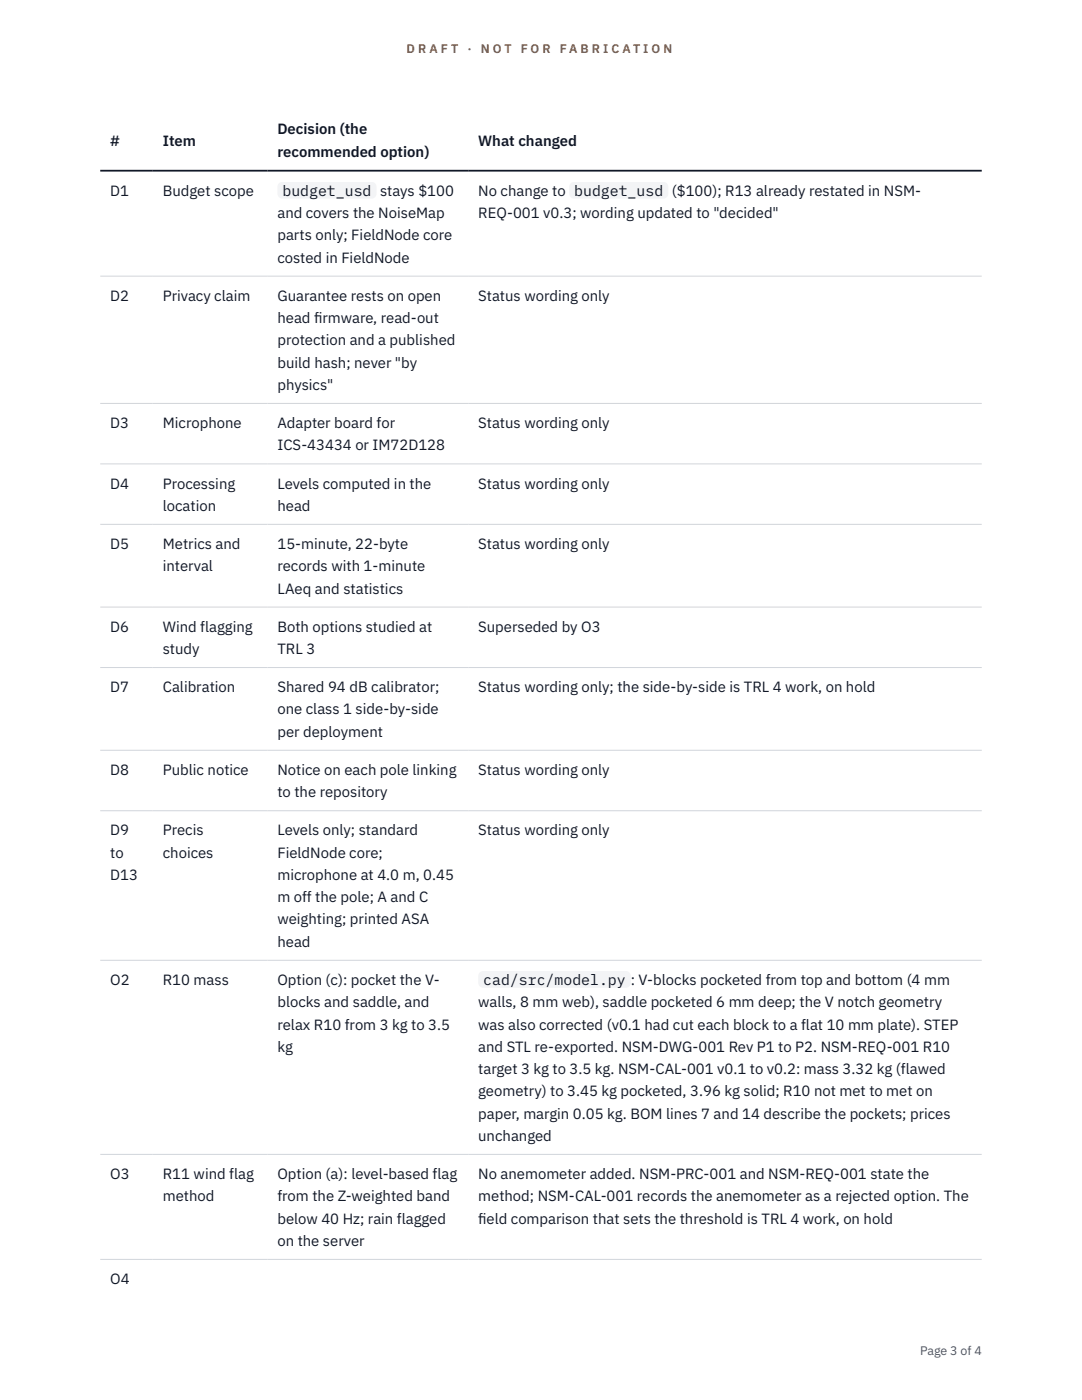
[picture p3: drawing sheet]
<svg xmlns="http://www.w3.org/2000/svg" width="216mm" height="279mm" viewBox="0 0 216 279" stroke-linecap="round" stroke-linejoin="round" font-family="sans-serif">
<defs><g id="words">
<g font-size="3" fill="#111827">
<text x="22" y="29.1">#</text>
<text x="32.5" y="29.1">Item</text>
<text x="55.4" y="26.8">Decision (the</text>
<text x="95.4" y="29.1">What changed</text>
<text x="55.4" y="31.3">recommended option)</text>
<text x="22" y="39.1">D1</text>
<text x="32.5" y="39.1">Budget scope</text>
<text x="56.4" y="39.1">budget_usd</text>
<text x="75.8" y="39.1">stays $100</text>
<text x="95.4" y="39.1">No change to</text>
<text x="114.6" y="39.1">budget_usd</text>
<text x="134.1" y="39.1">($100); R13 already restated in NSM-</text>
<text x="55.4" y="43.5">and covers the NoiseMap</text>
<text x="55.4" y="48">parts only; FieldNode core</text>
<text x="95.4" y="43.5">REQ-001 v0.3; wording updated to &quot;decided&quot;</text>
<text x="55.4" y="52.4">costed in FieldNode</text>
<text x="22" y="60">D2</text>
<text x="32.5" y="60">Privacy claim</text>
<text x="55.4" y="60">Guarantee rests on open</text>
<text x="55.4" y="64.5">head f</text>
<text x="62.7" y="64.5">irmware, read-out</text>
<text x="95.4" y="60">Status wording only</text>
<text x="55.4" y="68.9">protection and a published</text>
<text x="55.4" y="73.4">build hash; never &quot;by</text>
<text x="55.4" y="77.8">physics&quot;</text>
<text x="22" y="85.4">D3</text>
<text x="32.5" y="85.4">Microphone</text>
<text x="55.4" y="85.4">Adapter board for</text>
<text x="55.4" y="89.9">ICS-43434 or IM72D128</text>
<text x="95.4" y="85.4">Status wording only</text>
<text x="22" y="97.5">D4</text>
<text x="32.5" y="97.5">Processing</text>
<text x="32.5" y="101.9">location</text>
<text x="55.4" y="97.5">Levels computed in the</text>
<text x="55.4" y="101.9">head</text>
<text x="95.4" y="97.5">Status wording only</text>
<text x="22" y="109.6">D5</text>
<text x="32.5" y="109.6">Metrics and</text>
<text x="55.4" y="109.6">15-minute, 22-byte</text>
<text x="95.4" y="109.6">Status wording only</text>
<text x="32.5" y="114">interval</text>
<text x="55.4" y="114">records with 1-minute</text>
<text x="55.4" y="118.5">LAeq and statistics</text>
<text x="22" y="126.1">D6</text>
<text x="32.5" y="126.1">Wind flagging</text>
<text x="32.5" y="130.5">study</text>
<text x="55.4" y="126.1">Both options studied at</text>
<text x="55.4" y="130.5">TRL 3</text>
<text x="95.4" y="126.1">Superseded by O3</text>
<text x="22" y="138.1">D7</text>
<text x="32.5" y="138.1">Calibration</text>
<text x="55.4" y="138.1">Shared 94 dB calibrator;</text>
<text x="55.4" y="142.6">one class 1 side-by-side</text>
<text x="95.4" y="138.1">Status wording only; the side-by-side is TRL 4 work, on hold</text>
<text x="55.4" y="147">per deployment</text>
<text x="22" y="154.7">D8</text>
<text x="32.5" y="154.7">Public notice</text>
<text x="55.4" y="154.7">Notice on each pole linking</text>
<text x="95.4" y="154.7">Status wording only</text>
<text x="55.4" y="159.1">to the repository</text>
<text x="22" y="166.7">D9</text>
<text x="32.5" y="166.7">Precis</text>
<text x="55.4" y="166.7">Levels only; standard</text>
<text x="95.4" y="166.7">Status wording only</text>
<text x="22" y="171.2">to</text>
<text x="32.5" y="171.2">choices</text>
<text x="55.4" y="171.2">FieldNode core;</text>
<text x="22" y="175.6">D13</text>
<text x="55.4" y="175.6">microphone at 4.0 m, 0.45</text>
<text x="55.4" y="180.1">m off the pole; A and C</text>
<text x="55.4" y="184.5">weighting; printed ASA</text>
<text x="55.4" y="188.9">head</text>
<text x="22" y="196.6">O2</text>
<text x="32.5" y="196.6">R10 mass</text>
<text x="55.4" y="196.6">Option (c): pocket the V-</text>
<text x="96.4" y="196.6">cad/src/model.py</text>
<text x="125.9" y="196.6">: V-blocks pocketed from top and bottom (4 mm</text>
<text x="55.4" y="201">blocks and saddle, and</text>
<text x="95.4" y="201">walls, 8 mm web), saddle pocketed 6 mm deep; the V notch geometry</text>
<text x="55.4" y="205.5">relax R10 from 3 kg to 3.5</text>
<text x="55.4" y="209.9">kg</text>
<text x="95.4" y="205.5">was also corrected (v0.1 had cut each block to a flat 10 mm plate). STEP</text>
<text x="95.4" y="209.9">and STL re-exported. NSM-DWG-001 Rev P1 to P2. NSM-REQ-001 R10</text>
<text x="95.4" y="214.3">target 3 kg to 3.5 kg. NSM-CAL-001 v0.1 to v0.2: mass 3.32 kg (flawed</text>
<text x="95.4" y="218.8">geometry) to 3.45 kg pocketed, 3.96 kg solid; R10 not met to met on</text>
<text x="95.4" y="223.2">paper, margin 0.05 kg. BOM lines 7 and 14 describe the pockets; prices</text>
<text x="95.4" y="227.7">unchanged</text>
<text x="22" y="235.3">O3</text>
<text x="32.5" y="235.3">R11 wind flag</text>
<text x="32.5" y="239.8">method</text>
<text x="55.4" y="235.3">Option (a): level-based flag</text>
<text x="55.4" y="239.8">from the Z-weighted band</text>
<text x="95.4" y="235.3">No anemometer added. NSM-PRC-001 and NSM-REQ-001 state the</text>
<text x="95.4" y="239.8">method; NSM-CAL-001 records the anemometer as a rejected option. The</text>
<text x="55.4" y="244.2">below 40 Hz; rain flagged</text>
<text x="95.4" y="244.2">f</text>
<text x="95.4" y="244.2">ield comparison that sets the threshold is TRL 4 work, on hold</text>
<text x="55.4" y="248.6">on the server</text>
<text x="22" y="256.3">O4</text>
</g>
<g font-size="2.5" fill="#b45309">
<text x="81.1" y="10.5">D R A F T</text>
<text x="93.3" y="10.5">·</text>
<text x="95.9" y="10.5">N O T</text>
<text x="103.9" y="10.5">F O R</text>
<text x="111.7" y="10.5">F A B R I C A T I O N</text>
</g>
<text font-size="2.5" fill="#4b5563" x="183.6" y="270.3">Page 3 of 4</text>
</g></defs>
<path d="M20 55.1h175.9M20 80.5h175.9M20 92.6h175.9M20 104.6h175.9M20 121.2h175.9M20 133.2h175.9M20 149.7h175.9M20 161.8h175.9M20 191.6h175.9M20 230.4h175.9M20 251.3h175.9" fill="none" stroke="#d1d5db" stroke-width=".2"/>
<path d="M20 34.1h175.9" fill="none" stroke="#111827" stroke-width=".35"/>
<g fill="#f3f4f6">
<path d="M55.4 36.3h19.7v3.3h-19.7z"/>
<path d="M113.6 36.3h19.8v3.3h-19.8z"/>
<path d="M95.4 193.8h30.5v3.3h-30.5z"/>
</g>
<use href="#words"/>
</svg>
